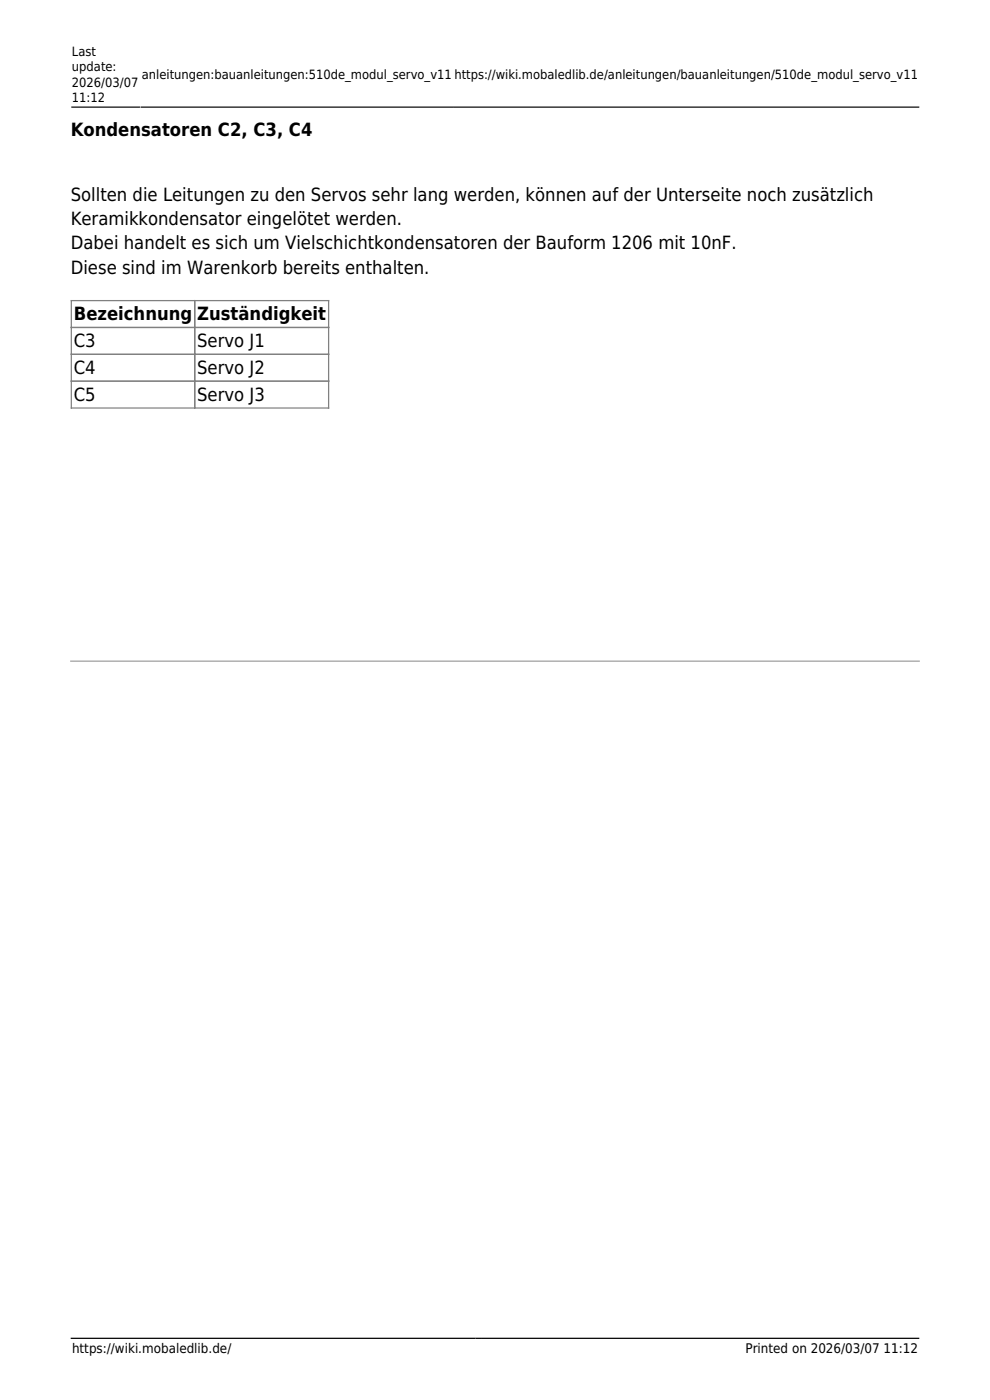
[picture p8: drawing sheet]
<svg xmlns="http://www.w3.org/2000/svg" width="210mm" height="297mm" viewBox="0 0 210 297" stroke-linecap="round" stroke-linejoin="round" font-family="sans-serif">
<defs><g id="words">
<g font-size="3.9">
<text x="15" y="28.8">Kondensatoren C2, C3, C4</text>
<text x="15" y="42.6">Sollten die Leitungen zu den Servos sehr lang werden, können auf der Unterseite noch zusätzlich</text>
<text x="15" y="47.8">Keramikkondensator eingelötet werden.</text>
<text x="15" y="52.9">Dabei handelt es sich um Vielschichtkondensatoren der Bauform 1206 mit 10nF.</text>
<text x="15" y="58.1">Diese sind im Warenkorb bereits enthalten.</text>
<text x="15.7" y="68">Bezeichnung</text>
<text x="41.8" y="68">Zuständigkeit</text>
<text x="15.7" y="73.7">C3</text>
<text x="41.8" y="73.7">Servo J1</text>
<text x="15.7" y="79.4">C4</text>
<text x="41.8" y="79.4">Servo J2</text>
<text x="15.7" y="85.1">C5</text>
<text x="41.8" y="85.1">Servo J3</text>
</g>
<g font-size="2.8">
<text x="15.3" y="287">https://wiki.mobaledlib.de/</text>
<text x="158.1" y="287">Printed on 2026/03/07 11:12</text>
</g>
<g font-size="2.7">
<text x="15.3" y="11.8">Last</text>
<text x="15.3" y="15.1">update:</text>
<text x="30.1" y="16.7">anleitungen:bauanleitungen:510de_modul_servo_v11 https://wiki.mobaledlib.de/anleitungen/bauanleitungen/510de_modul_servo_v11</text>
<text x="15.3" y="18.4">2026/03/07</text>
<text x="15.3" y="21.6">11:12</text>
</g>
</g></defs>
<path d="M15.1 22.7h14.6M29.9 22.7h66.1M96.2 22.7h98.7M15.1 283.9h85.6M101 283.9h1.1M102.4 283.9h92.5" fill="none" stroke="#000" stroke-width=".26"/>
<path d="M15.1 63.8h54.6v22.8h-54.6zM15.1 69.5h54.6M15.1 75.2h54.6M41.3 63.8v22.8M15.1 80.9h54.6" fill="none" stroke="#808080" stroke-width=".26"/>
<path d="M15 140.3h180" fill="none" stroke="#888" stroke-width=".21"/>
<use href="#words"/>
</svg>
